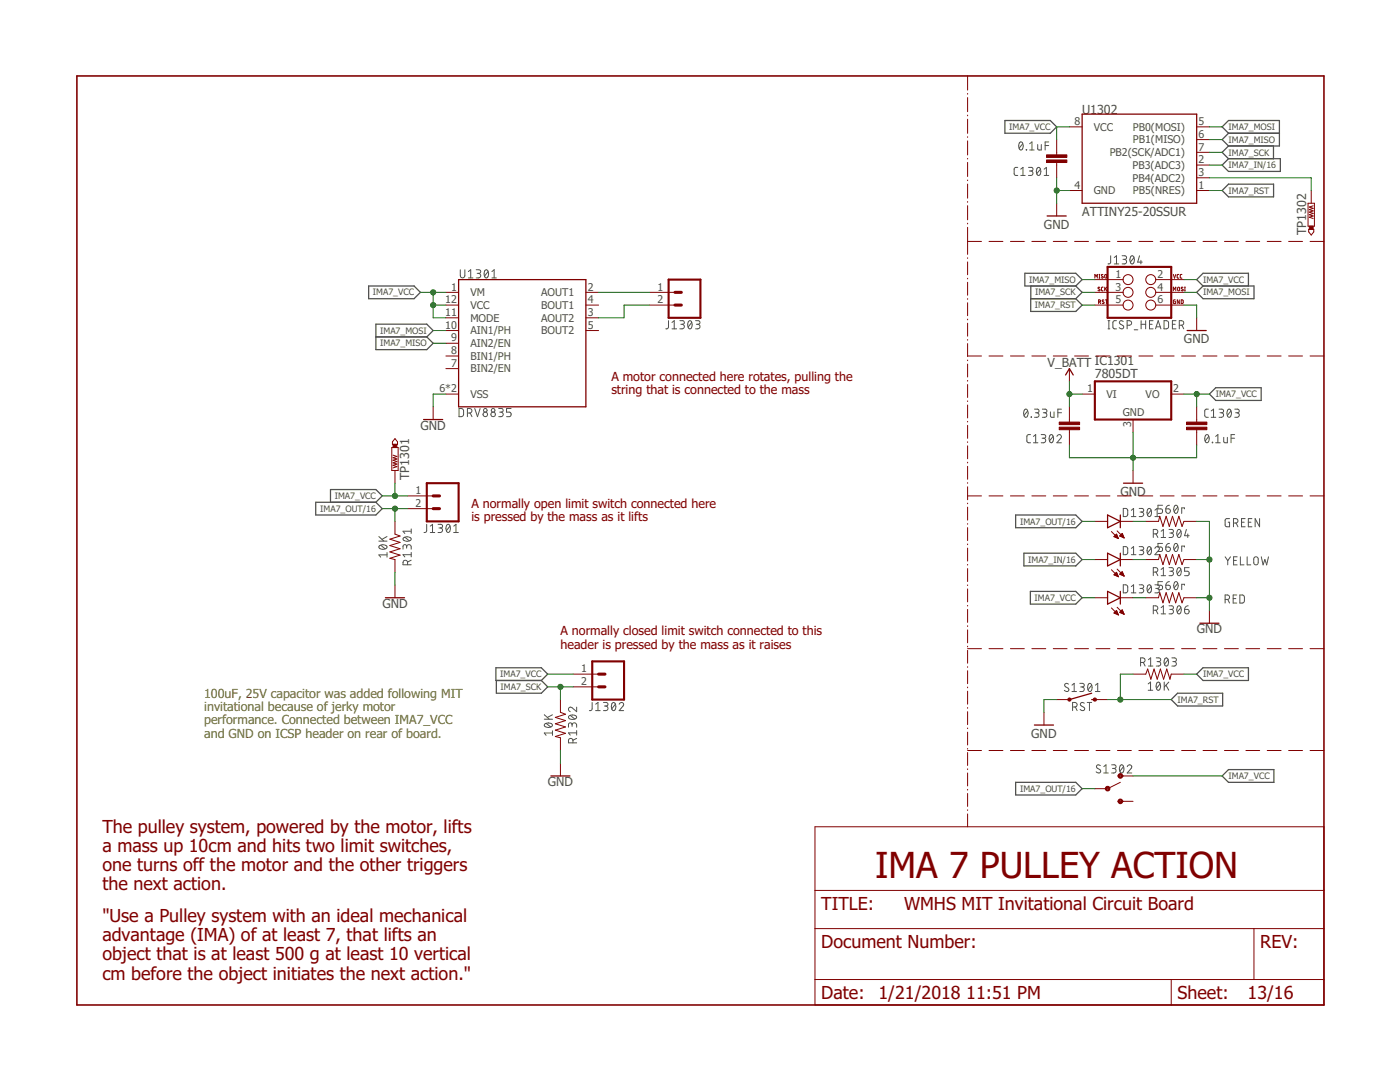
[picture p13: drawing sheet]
<svg xmlns="http://www.w3.org/2000/svg" width="279mm" height="216mm" viewBox="0 0 279 216" stroke-linecap="round" stroke-linejoin="round" font-family="sans-serif">
<defs><g id="words">
<text font-size="7.2" fill="#800000" x="174.7" y="175.1">IMA 7 PULLEY ACTION</text>
<g font-size="3.6" fill="#800000">
<text x="20.4" y="166.2">The pulley system, powered by the motor, lifts</text>
<text x="20.4" y="170.1">a mass up 10cm and hits two limit switches,</text>
<text x="20.4" y="173.9">one turns off the motor and the other triggers</text>
<text x="20.4" y="177.7">the next action.</text>
<text x="20.4" y="184">&quot;Use a Pulley system with an ideal mechanical</text>
<text x="163.9" y="181.5">TITLE:</text>
<text x="180.4" y="181.5">WMHS MIT Invitational Circuit Board</text>
<text x="20.4" y="187.8">advantage (IMA) of at least 7, that lifts an</text>
<text x="20.4" y="191.6">object that is at least 500 g at least 10 vertical</text>
<text x="163.9" y="189.1">Document Number:</text>
<text x="251.5" y="189.1">REV:</text>
<text x="20.4" y="195.5">cm before the object initiates the next action.&quot;</text>
<text x="163.9" y="199.3">Date:</text>
<text x="175.3" y="199.3">1/21/2018</text>
<text x="192.8" y="199.3">11:51 PM</text>
<text x="235" y="199.3">Sheet:</text>
<text x="249" y="199.3">13/16</text>
</g>
<g font-size="2.5" fill="#505050">
<text x="216" y="22.8">U1302</text>
<text x="208.4" y="45.6">GND</text>
<text x="216" y="43.1">ATTINY25-20SSUR</text>
<text x="260.7" y="46.9" transform="rotate(-90 260.7 46.9)">TP1302</text>
<text x="236.3" y="68.5">GND</text>
<text x="209.1" y="73.3">V_BATT IC1301</text>
<text x="218.5" y="75.5">7805DT</text>
<text x="83.9" y="85.8">GND</text>
<text x="81.6" y="95.8" transform="rotate(-90 81.6 95.8)">TP1301</text>
<text x="223.6" y="99">GND</text>
<text x="76.3" y="121.3">GND</text>
<text x="238.8" y="126.4">GND</text>
<text x="205.8" y="147.2">GND</text>
<text x="109.3" y="156.9">GND</text>
</g>
<g font-size="2.5" fill="#800000">
<text x="122" y="76">A motor connected here rotates, pulling the</text>
<text x="122" y="78.6">string that is connected to the mass</text>
<text x="94.1" y="101.4">A normally open limit switch connected here</text>
<text x="94.1" y="104">is pressed by the mass as it lifts</text>
<text x="111.8" y="126.8">A normally closed limit switch connected to this</text>
<text x="111.8" y="129.4">header is pressed by the mass as it raises</text>
</g>
<g font-size="2.5" fill="#808000">
<text x="40.7" y="139.2">100uF, 25V capacitor was added following MIT</text>
<text x="40.7" y="141.9">invitational because of jerky motor</text>
<text x="40.7" y="144.5">performance. Connected between IMA7_VCC</text>
<text x="40.7" y="147.2">and GND on ICSP header on rear of board.</text>
</g>
<g font-size="2.1" fill="#505050">
<text x="214.4" y="25">8</text>
<text x="218.3" y="26.1">VCC</text>
<text x="226.1" y="28.6">PB1(MISO)</text>
<text x="226.1" y="26.1">PB0(MOSI)</text>
<text x="239.2" y="27.5">6</text>
<text x="239.2" y="25">5</text>
<text x="221.5" y="31.2">PB2(SCK/ADC1)</text>
<text x="226" y="33.7">PB3(ADC3)</text>
<text x="239.2" y="30">7</text>
<text x="239.2" y="32.6">2</text>
<text x="239.2" y="35.1">3</text>
<text x="214.4" y="37.7">4</text>
<text x="218.3" y="38.8">GND</text>
<text x="226" y="36.2">PB4(ADC2)</text>
<text x="226.1" y="38.8">PB5(NRES)</text>
<text x="239.2" y="37.7">1</text>
<text x="90" y="58">1</text>
<text x="93.9" y="59.1">VM</text>
<text x="108" y="59.1">AOUT1</text>
<text x="117.3" y="58">2</text>
<text x="131.2" y="58">1</text>
<text x="222.6" y="55.4">1</text>
<text x="222.6" y="58">3</text>
<text x="231" y="55.4">2</text>
<text x="231" y="58">4</text>
<text x="88.8" y="65.6">10</text>
<text x="88.8" y="63.1">11</text>
<text x="88.8" y="60.5">12</text>
<text x="93.9" y="64.2">MODE</text>
<text x="93.9" y="61.6">VCC</text>
<text x="108" y="64.2">AOUT2</text>
<text x="108" y="61.6">BOUT1</text>
<text x="117.3" y="63.1">3</text>
<text x="117.3" y="60.5">4</text>
<text x="117.3" y="65.6">5</text>
<text x="131.2" y="60.5">2</text>
<text x="222.6" y="60.5">5</text>
<text x="231" y="60.5">6</text>
<text x="90" y="68.1">9</text>
<text x="90" y="70.7">8</text>
<text x="93.9" y="66.7">AIN1/PH</text>
<text x="93.9" y="69.2">AIN2/EN</text>
<text x="93.9" y="71.8">BIN1/PH</text>
<text x="108" y="66.7">BOUT2</text>
<text x="90" y="73.2">7</text>
<text x="93.9" y="74.3">BIN2/EN</text>
<text x="87.7" y="78.3">6*2</text>
<text x="93.9" y="79.4">VSS</text>
<text x="217" y="78.3">1</text>
<text x="220.8" y="79.4">VI</text>
<text x="224.1" y="83">GND</text>
<text x="228.6" y="79.4">VO</text>
<text x="234.1" y="78.3">2</text>
<text x="225.8" y="85.2" transform="rotate(-90 225.8 85.2)">3</text>
<text x="83" y="98.6">1</text>
<text x="83" y="101.1">2</text>
<text x="116" y="134.2">1</text>
<text x="116" y="136.7">2</text>
</g>
<g font-size="1.8" fill="#505050">
<text x="201.4" y="26">IMA7_VCC</text>
<text x="245.2" y="26">IMA7_MOSI</text>
<text x="245.2" y="28.5">IMA7_MISO</text>
<text x="245.2" y="31">IMA7_SCK</text>
<text x="245.2" y="33.6">IMA7_IN/16</text>
<text x="245.2" y="38.6">IMA7_RST</text>
<text x="74.4" y="59">IMA7_VCC</text>
<text x="205.4" y="56.4">IMA7_MISO</text>
<text x="206.6" y="59">IMA7_SCK</text>
<text x="240.1" y="56.4">IMA7_VCC</text>
<text x="240.1" y="59">IMA7_MOSI</text>
<text x="206.5" y="61.5">IMA7_RST</text>
<text x="75.9" y="66.6">IMA7_MOSI</text>
<text x="75.9" y="69.1">IMA7_MISO</text>
<text x="242.6" y="79.3">IMA7_VCC</text>
<text x="66.8" y="99.6">IMA7_VCC</text>
<text x="63.9" y="102.1">IMA7_OUT/16</text>
<text x="203.6" y="104.7">IMA7_OUT/16</text>
<text x="205.2" y="112.3">IMA7_IN/16</text>
<text x="206.5" y="119.9">IMA7_VCC</text>
<text x="99.8" y="135.1">IMA7_VCC</text>
<text x="99.9" y="137.7">IMA7_SCK</text>
<text x="240.1" y="135.1">IMA7_VCC</text>
<text x="235" y="140.2">IMA7_RST</text>
<text x="245.2" y="155.5">IMA7_VCC</text>
<text x="203.6" y="158">IMA7_OUT/16</text>
</g>
</g></defs>
<g fill="none" stroke="#505050" stroke-width=".2">
<path d="M203.1 33.4h-.5l-.2 .4v1l.2 .2h.5M203.5 28.4l.3-.1a.93 .93 0 0 1 0 1.6 .98 .98 0 0 1-.3-1.5zM203.7 35h.9M203.7 33.8l.5-.4v1.6M204.1 28.7l-.7 .9M204.8 29.8l.1 .1zM205.3 33.4h.5a.36 .36 0 0 1 .4 .4 .36 .36 0 0 1-.4 .3h-.4M205.5 29.9h.9M205.5 28.7l.5-.4v1.6M205.7 34.1a.44 .44 0 0 1 .5 .5 .44 .44 0 0 1-.5 .4h-.4M207 33.5l.3-.1a.95 .95 0 0 1 0 1.6 1 1 0 0 1-.3-1.5zM207.1 28.9v.9l.3 .1h.4v-1"/>
<path d="M207.6 33.8l-.7 .8M208.4 35h.9M208.4 33.8l.4-.4v1.6M208.6 29h.7M209.3 28.3h-.7v1.6M91.9 53.8v1.2a.46 .46 0 0 0 .4 .5 .46 .46 0 0 0 .5-.5v-1.2M93.5 54.2l.4-.4v1.7M93.5 55.5h.9M95 53.8h.6a.36 .36 0 0 1 .3 .4 .36 .36 0 0 1-.3 .3h-.4M95.5 54.5a.46 .46 0 0 1 .4 .5 .46 .46 0 0 1-.4 .5h-.5M96.8 53.9l.2-.1a.95 .95 0 0 1 0 1.7 1.04 1.04 0 0 1-.2-1.6zM97.4 54.2l-.7 .9"/>
<path d="M98.2 55.5h.9M98.2 54.2l.4-.4v1.7M221.7 51l-.1 1.5-.2 .1-.3 .1M222.4 52.7h.9M222.4 51.4l.4-.4v1.7M223.9 51h.6a.36 .36 0 0 1 .3 .4 .36 .36 0 0 1-.3 .4h-.4M224.4 51.8a.46 .46 0 0 1 .4 .4 .46 .46 0 0 1-.4 .5h-.5M225.7 51.1l.3-.1a.97 .97 0 0 1 0 1.7 1.02 1.02 0 0 1-.3-1.6zM226.3 51.4l-.7 .9M227.4 51l-.3 1.3h.9M227.7 51.9v.8M133.4 64v1.4l-.2 .2h-.3"/>
<path d="M134.1 65.6h.9M134.1 64.3l.5-.3v1.6M135.7 64h.5a.36 .36 0 0 1 .4 .3 .36 .36 0 0 1-.4 .4h-.3M136.1 64.7a.46 .46 0 0 1 .5 .5 .46 .46 0 0 1-.5 .4h-.4M137.5 64.1l.2-.1a.97 .97 0 0 1 0 1.6 1 1 0 0 1-.2-1.5zM138 64.3l-.7 1M138.8 64h.5a.36 .36 0 0 1 .4 .3 .36 .36 0 0 1-.4 .4h-.3M139.3 64.7a.46 .46 0 0 1 .4 .5 .46 .46 0 0 1-.4 .4h-.5M221.1 65.6h.4M221.1 64h.4M221.3 64v1.6M222.8 64h-.5l-.2 .3v1.1l.2 .2h.5"/>
<path d="M224.2 64.1l-.2-.1a.37 .37 0 0 0-.5 .2 .37 .37 0 0 0 .1 .5l.5 .2a.38 .38 0 0 1 .1 .6 .38 .38 0 0 1-.5 .1l-.3-.2M224.9 64.9h.5a.46 .46 0 0 0 .4-.5 .46 .46 0 0 0-.4-.4h-.5v1.6M226.4 65.8h.7M227.7 64v1.6M227.7 64.7h.9M228.6 64v1.6M229.4 64.7h.5M230.1 64h-.7v1.6h.7M230.6 65.6l.5-1.6 .6 1.6M230.7 65.2h.9M232.3 64h.6l.3 .3v1l-.3 .3h-.6zM234 64.7h.5"/>
<path d="M234.7 64h-.7v1.6h.7M235.4 64.9h.4a.46 .46 0 0 0 .4-.5 .46 .46 0 0 0-.4-.4h-.4v1.6M235.9 64.9l.3 .7M91.6 81.5l.8 .1a1.33 1.33 0 0 1 .1 1.3l-.3 .2h-.6zM93.3 82.4h.4a.46 .46 0 0 0 .5-.4 .46 .46 0 0 0-.5-.5h-.4v1.6M93.8 82.4l.4 .7M94.7 81.5l.6 1.6 .5-1.6M99.5 81.5h.6a.36 .36 0 0 1 .3 .4 .36 .36 0 0 1-.3 .3h-.4M100 82.2a.46 .46 0 0 1 .4 .5 .46 .46 0 0 1-.4 .4h-.5M102 81.5h-.9v.7h.5a.46 .46 0 0 1 .4 .5 .46 .46 0 0 1-.4 .4h-.5M204.5 81.7l.2-.1a.95 .95 0 0 1 0 1.7 1.04 1.04 0 0 1-.2-1.6zM205.1 82l-.7 .9"/>
<path d="M205.7 86.7h-.6l-.2 .4 .1 1 .1 .2h.6M205.8 83.2l.1 .1zM206.2 88.3h.9M206.2 87.1l.5-.4v1.6M206.5 81.6h.5a.36 .36 0 0 1 .4 .4 .36 .36 0 0 1-.4 .4h-.3M206.9 82.4a.46 .46 0 0 1 .5 .4 .46 .46 0 0 1-.5 .5h-.4M207.8 86.7h.5a.36 .36 0 0 1 .4 .4 .36 .36 0 0 1-.4 .3h-.3M208 81.6h.6a.36 .36 0 0 1 .3 .4 .36 .36 0 0 1-.3 .4h-.4M208.3 87.4a.46 .46 0 0 1 .4 .5 .46 .46 0 0 1-.4 .4h-.5M208.5 82.4a.46 .46 0 0 1 .4 .4 .46 .46 0 0 1-.4 .5h-.5M209.6 86.8l.2-.1a.97 .97 0 0 1 0 1.6 1.02 1.02 0 0 1-.2-1.5zM209.6 82.2l.1 .9 .2 .2h.5v-1.1"/>
<path d="M210.2 87.1l-.8 .9M210.9 87.1a.44 .44 0 0 1 .7-.4 .44 .44 0 0 1 .1 .7l-.8 .9h.9M211.1 82.4h.7M211.8 81.6h-.7v1.7M240.6 86.8l.3-.1a.97 .97 0 0 1 0 1.6 1.02 1.02 0 0 1-.3-1.5zM241.2 81.6l-.6 .1-.2 .3 .1 1 .1 .2 .6 .1M241.2 87.1l-.7 .9M241.7 83.3h.9M241.7 82l.5-.4v1.7M241.9 88.2l.1 .1zM242.6 88.3h.9M242.6 87.1l.5-.4v1.6"/>
<path d="M243.3 81.6h.5a.36 .36 0 0 1 .4 .4 .36 .36 0 0 1-.4 .4h-.3M243.8 82.4a.46 .46 0 0 1 .4 .4 .46 .46 0 0 1-.4 .5h-.5M244.2 87.3v.9l.3 .1h.4v-1M245.1 81.7l.2-.1a.95 .95 0 0 1 0 1.7 1.04 1.04 0 0 1-.2-1.6zM245.7 82l-.8 .9M245.7 87.4h.7M246.4 86.7h-.7v1.6M246.4 81.6h.6a.36 .36 0 0 1 .3 .4 .36 .36 0 0 1-.3 .4h-.4M246.9 82.4a.46 .46 0 0 1 .4 .4 .46 .46 0 0 1-.4 .5h-.5M75.6 108h1.6M75.6 107.1l1 .9M75.7 108.9a1.02 1.02 0 0 1 1.5 .3 .97 .97 0 0 1-1.6 0z"/>
<path d="M76 108.8l.9 .7M77.2 110.7h-1.6l.4 .5M77.2 110.3v.9M77.2 107.1l-1 .5M80.5 107.3a1.04 1.04 0 0 1 1.6 .2 .95 .95 0 0 1-1.7 0zM80.8 107.2l.9 .7M81.2 109.1a.46 .46 0 0 1 .4-.4 .46 .46 0 0 1 .5 .4v.5M81.2 109.4v-.4a.36 .36 0 0 0-.4-.3 .36 .36 0 0 0-.4 .3v.6M81.3 112.7v-.5a.46 .46 0 0 0-.4-.4 .46 .46 0 0 0-.5 .4v.5h1.7M82.1 111.8l-.8 .3M82.1 110.7h-1.7l.4 .4M82.1 105.5v.9"/>
<path d="M82.1 110.2v.9M82.1 106h-1.7l.4 .4M85.2 104.6l-.1 1.4-.5 .3M85.9 106.3h.9M85.9 105l.4-.4v1.7M87.4 104.6h.6a.36 .36 0 0 1 .3 .4 .36 .36 0 0 1-.3 .3h-.4M87.9 105.3a.46 .46 0 0 1 .4 .5 .46 .46 0 0 1-.4 .5h-.5M89.2 104.7l.3-.1a.97 .97 0 0 1 0 1.7 1.03 1.03 0 0 1-.3-1.6zM89.8 105l-.7 .9M90.6 106.3h.9M90.6 105l.4-.4v1.7M224.2 116.7h.6l.2 .3v1l-.2 .3h-.6z"/>
<path d="M224.2 109.1h.6l.2 .2v1.1l-.2 .3h-.6zM224.2 101.5h.6l.2 .2v1.1l-.2 .2-.6 .1zM225.8 110.7h.9M225.8 118.3h.9M225.8 117.1l.4-.4v1.6M225.8 101.8l.4-.3v1.6M225.8 109.4l.4-.3v1.6M225.8 103.1h.9M227.4 116.7h.5a.36 .36 0 0 1 .4 .4 .36 .36 0 0 1-.4 .3h-.4M227.4 109.1h.5a.36 .36 0 0 1 .4 .3 .36 .36 0 0 1-.4 .4h-.4M227.4 101.5h.5a.36 .36 0 0 1 .4 .3 .36 .36 0 0 1-.4 .4h-.4M227.8 117.4a.44 .44 0 0 1 .5 .5 .44 .44 0 0 1-.5 .4h-.4"/>
<path d="M227.8 109.8a.44 .44 0 0 1 .5 .4 .44 .44 0 0 1-.5 .5h-.4M227.8 102.2a.46 .46 0 0 1 .5 .4 .46 .46 0 0 1-.5 .5h-.4M229.1 116.8l.3-.1a.95 .95 0 0 1 0 1.6 1 1 0 0 1-.3-1.5zM229.1 109.2l.3-.1a.95 .95 0 0 1 0 1.6 1 1 0 0 1-.3-1.5zM229.1 101.6l.3-.1a.97 .97 0 0 1 0 1.6 1.03 1.03 0 0 1-.3-1.5zM229.7 117.1l-.7 .8M229.7 109.4l-.7 .9M229.7 101.8l-.7 .9M230.2 114.2h.4a.44 .44 0 0 0 .5-.5 .44 .44 0 0 0-.5-.4h-.4v1.6M230.2 106.5h.4a.44 .44 0 0 0 .5-.4 .44 .44 0 0 0-.5-.5h-.4v1.7M230.5 116.7h.5a.36 .36 0 0 1 .4 .4 .36 .36 0 0 1-.4 .3h-.3M230.5 109.4a.44 .44 0 0 1 .6-.3 .44 .44 0 0 1 .1 .7l-.7 .9h.9"/>
<path d="M230.5 103.1h.9M230.5 101.8l.4-.3v1.6M230.7 114.2l.4 .7M230.7 106.5l.4 .8M230.9 117.4a.44 .44 0 0 1 .5 .5 .44 .44 0 0 1-.5 .4h-.4M231.7 106l.5-.4v1.7M231.7 113.6l.5-.3v1.6M231.7 114.9h.9M231.7 107.3h.9M232 116.1h-.9v.7h.5a.45 .45 0 0 1 .4 .4 .45 .45 0 0 1-.4 .5h-.5M232 108.4h-.9v.8h.5a.45 .45 0 0 1 .4 .4 .45 .45 0 0 1-.4 .4h-.5M232 100.8h-.9v.7h.5a.46 .46 0 0 1 .4 .5 .46 .46 0 0 1-.4 .4h-.5"/>
<path d="M232.7 116.8h.5a.45 .45 0 0 1 .4 .5 .45 .45 0 0 1-.5 .4 .45 .45 0 0 1-.4-.5zM232.7 109.2h.5a.45 .45 0 0 1 .4 .5 .45 .45 0 0 1-.5 .3 .45 .45 0 0 1-.4-.4zM232.7 101.5h.5a.45 .45 0 0 1 .4 .5 .45 .45 0 0 1-.5 .4 .45 .45 0 0 1-.4-.4zM233.3 113.3h.5a.36 .36 0 0 1 .4 .3 .36 .36 0 0 1-.4 .4h-.3M233.3 105.6h.5a.36 .36 0 0 1 .4 .4 .36 .36 0 0 1-.4 .4h-.3M233.4 116.1l-.4 .1-.3 .6M233.4 108.4l-.4 .2-.3 .6M233.4 100.8l-.4 .1-.3 .6M233.7 114a.44 .44 0 0 1 .5 .4 .44 .44 0 0 1-.5 .5h-.4M233.7 106.4a.44 .44 0 0 1 .5 .4 .44 .44 0 0 1-.5 .5h-.4M234.4 116.2l.3-.1a.93 .93 0 0 1 0 1.6 1.02 1.02 0 0 1-.3-1.5zM234.4 108.5l.3-.1a.93 .93 0 0 1 0 1.6 1.02 1.02 0 0 1-.3-1.5z"/>
<path d="M234.4 100.9l.3-.1a.95 .95 0 0 1 0 1.6 1.06 1.06 0 0 1-.3-1.5zM235.1 113.4l.2-.1a.95 .95 0 0 1 0 1.6 1 1 0 0 1-.2-1.5zM235.1 105.7l.2-.1a.95 .95 0 0 1 0 1.7 1 1 0 0 1-.2-1.6zM235.1 116.4l-.8 .9M235.1 108.8l-.8 .9M235.1 101.2l-.8 .9M235.7 113.6l-.8 .9M235.7 106l-.8 .9M236.4 101.5v-.2h-.6v1.1M236.4 109.2v-.2h-.6v1M236.4 116.8v-.2h-.6v1.1M236.8 105.6l-.4 1.3h.9"/>
<path d="M237 106.5v.8M237.3 113.3h-.9v.7h.6a.45 .45 0 0 1 .3 .4 .45 .45 0 0 1-.3 .5h-.6M244.5 119.6h.4a.44 .44 0 0 0 .5-.4 .44 .44 0 0 0-.5-.5h-.4v1.6M244.5 111.1l.5 .8M245 119.6l.4 .7M245 111.9v.8M245.4 103.5h-.7l-.2 .2v1l.2 .4h.7v-.9h-.3M245.6 111.1l-.6 .8M246.1 119.4h.5M246.2 104.4h.4a.44 .44 0 0 0 .5-.5 .44 .44 0 0 0-.5-.4h-.4v1.6M246.2 111.8h.5M246.7 104.4l.4 .7"/>
<path d="M246.8 118.7h-.7v1.6h.7M246.9 111.1h-.7v1.6h.7M247.4 118.7h.7l.2 .3v.9l-.2 .4h-.7zM247.5 111.1v1.6h.8M247.8 104.2h.5M248.5 103.5h-.7v1.6h.7M248.9 111.1v1.6h.7M249.1 104.2h.6M249.9 103.5h-.8v1.6h.8M250.3 111.2l.4-.1 .3 .1 .1 1.1a.44 .44 0 0 1-.4 .4 .44 .44 0 0 1-.5-.4zM251.4 103.5v1.6l-.9-1.6v1.6M251.7 111.1l.4 1.6 .3-1.1 .4 1.1 .4-1.6"/>
<path d="M213.2 136.5l-.2-.1a.38 .38 0 0 0-.5 .1 .38 .38 0 0 0 .1 .5l.5 .3a.41 .41 0 0 1 .1 .6 .41 .41 0 0 1-.6 0l-.2-.1M213.9 136.7l.5-.3v1.6M213.9 138h.9M215.5 136.4h.5a.36 .36 0 0 1 .4 .3 .36 .36 0 0 1-.4 .4h-.3M215.9 137.1a.46 .46 0 0 1 .5 .4 .46 .46 0 0 1-.5 .5h-.4M217.3 136.5l.2-.1a.97 .97 0 0 1 0 1.6 1.02 1.02 0 0 1-.2-1.5zM217.9 136.7l-.8 .9M218.6 138h.9M218.6 136.7l.5-.3v1.6M227.6 132.2h.5a.46 .46 0 0 0 .4-.5 .46 .46 0 0 0-.4-.4h-.5v1.6M228.2 132.2l.3 .7M229.2 136.5l.4-.4v1.6"/>
<path d="M229.2 137.7h.9M229.2 131.6l.4-.3v1.6M229.2 132.9h.9M230.2 121.8h.4a.44 .44 0 0 0 .5-.5 .44 .44 0 0 0-.5-.4h-.4v1.6M230.7 121.8l.4 .7M230.8 131.3h.5a.37 .37 0 0 1 .3 .3 .37 .37 0 0 1-.3 .4h-.4M230.9 136.2l.3-.1a.95 .95 0 0 1 0 1.6 1.04 1.04 0 0 1-.3-1.5zM231.2 132a.44 .44 0 0 1 .4 .5 .44 .44 0 0 1-.4 .4h-.4M231.5 136.5l-.7 .9M231.7 121.2l.5-.3v1.6M231.7 122.5h.9M232.3 136.1v1.6"/>
<path d="M232.5 131.4l.3-.1a.97 .97 0 0 1 0 1.6 1 1 0 0 1-.3-1.5zM232.7 136.7l.6 1M233.1 131.6l-.7 .9M233.3 136.1l-1 1M233.3 120.9h.5a.36 .36 0 0 1 .4 .3 .36 .36 0 0 1-.4 .4h-.3M233.7 121.6a.44 .44 0 0 1 .5 .4 .44 .44 0 0 1-.5 .5h-.4M233.9 131.3h.5a.37 .37 0 0 1 .4 .3 .37 .37 0 0 1-.4 .4h-.3M234.3 132a.44 .44 0 0 1 .5 .5 .44 .44 0 0 1-.5 .4h-.4M235.1 121l.2-.1a.95 .95 0 0 1 0 1.6 1 1 0 0 1-.2-1.5zM235.7 121.2l-.8 .9M236.4 121.6h.6a.45 .45 0 0 1 .3 .5 .45 .45 0 0 1-.5 .4 .45 .45 0 0 1-.4-.5zM237.1 120.9l-.4 .1-.3 .6"/>
<path d="M108.6 143.5h1.7M108.6 142.6l1 .9M108.7 144.5a1.06 1.06 0 0 1 1.6 .2 .95 .95 0 0 1-1.7 0zM109 144.3l.9 .8M110.3 146.3h-1.7l.4 .4M110.3 145.8v.9M110.3 142.6l-1 .6M113.6 142.9a1.03 1.03 0 0 1 1.5 .2 .97 .97 0 0 1-1.6 0zM113.8 142.7l.9 .8M114.2 144.7a.46 .46 0 0 1 .4-.5 .46 .46 0 0 1 .5 .5v.4M114.2 144.9v-.3a.36 .36 0 0 0-.4-.4 .36 .36 0 0 0-.3 .4v.5M114.3 148.2v-.4a.44 .44 0 0 0-.4-.5 .44 .44 0 0 0-.4 .5v.4h1.6"/>
<path d="M115.1 141.1v.9l-.9-.8a.45 .45 0 0 0-.7 .2 .45 .45 0 0 0 .3 .6M115.1 147.3l-.8 .4M115.1 146.2h-1.6l.3 .5M115.1 145.8v.9M118.2 140.2v1.4l-.6 .2M118.9 141.8h.9M118.9 140.5l.4-.3v1.6M120.4 140.2h.6a.36 .36 0 0 1 .3 .3 .36 .36 0 0 1-.3 .4h-.4M120.9 140.9a.46 .46 0 0 1 .4 .4 .46 .46 0 0 1-.4 .5h-.5M122.2 140.3l.2-.1a.95 .95 0 0 1 0 1.6 1.04 1.04 0 0 1-.2-1.5zM122.8 140.5l-.7 .9M123.6 140.5a.44 .44 0 0 1 .6-.3 .44 .44 0 0 1 .1 .7l-.7 .9h.9"/>
<path d="M214.1 141.1h.4a.46 .46 0 0 0 .5-.5 .46 .46 0 0 0-.5-.4h-.4v1.6M214.6 141.1l.4 .7M216.4 140.3l-.2-.1a.37 .37 0 0 0-.5 .1 .37 .37 0 0 0 .1 .5l.5 .3a.38 .38 0 0 1 .1 .5 .38 .38 0 0 1-.5 .2l-.3-.2M217 140.2h.9M217.4 140.2v1.6M219.6 152.8l-.2-.1a.38 .38 0 0 0-.5 .1 .38 .38 0 0 0 .1 .5l.5 .3a.41 .41 0 0 1 0 .6 .41 .41 0 0 1-.6-.1l-.1-.1M220.3 153l.4-.4v1.6M220.3 154.2h.9M221.8 152.6h.6a.36 .36 0 0 1 .3 .4 .36 .36 0 0 1-.3 .3h-.4M222.3 153.3a.46 .46 0 0 1 .4 .5 .46 .46 0 0 1-.4 .4h-.5M223.6 152.7l.3-.1a.97 .97 0 0 1 0 1.6 1.02 1.02 0 0 1-.3-1.5zM224.2 153l-.7 .9"/>
<path d="M225 153a.45 .45 0 0 1 .6-.4 .45 .45 0 0 1 .1 .7l-.7 .9h.9"/>
<circle cx="96.9" cy="82.7" r=".45"/>
<circle cx="96.9" cy="81.9" r=".36"/>
<circle cx="98.4" cy="82.7" r=".46"/>
<circle cx="98.4" cy="81.9" r=".37"/>
</g>
<g fill="none" stroke="#505050" stroke-width=".25">
<path d="M200.6 24h9l1.3 1.3-1.3 1.3h-9zM243.9 38l1.3-1.3h9v2.6h-9zM245.2 26.6h10.1M245.2 26.6l-1.3-1.3 1.3-1.3h10.1v5.1h-10.1M245.2 26.6l-1.3 1.3 1.3 1.2M245.2 29.1l-1.3 1.3 1.3 1.3M245.2 31.7h10.3v2.5h-10.3l-1.3-1.3zM254.1 29.1v2.6M73.6 57.1h9l1.3 1.2-1.3 1.3h-9zM204.5 54.5h10.2l1.3 1.3-1.3 1.3h-10.2zM205.7 59.6h9M205.7 57.1v5h9l1.3-1.2-1.3-1.3"/>
<path d="M214.7 57.1l1.3 1.2-1.3 1.3M238.8 58.3l1.3-1.2h10.2v2.5h-10.2zM240.1 57.1l-1.3-1.3 1.3-1.3h9.1v2.6M75 64.7h10.2l1.2 1.3-1.2 1.2 1.2 1.3-1.2 1.3h-10.2zM75 67.2h10.2M241.4 78.6l1.2-1.2h9.1v2.5h-9.1zM63 100.2h12l1.3 1.3-1.3 1.3h-12zM66 100.2v-2.5h9l1.3 1.3-1.3 1.2M202.7 102.8h12l1.3 1.2-1.3 1.3h-12zM204.3 110.4h10.4l1.3 1.3-1.3 1.2h-10.4zM205.6 118h9.1l1.3 1.3-1.3 1.2h-9.1zM99 133.2h9l1.3 1.3-1.3 1.3h-9z"/>
<path d="M99.1 135.8v2.5h8.9l1.3-1.2-1.3-1.3M233.7 139.6l1.3-1.3h9v2.6h-9zM238.8 134.5l1.3-1.3h9.1v2.6h-9.1zM202.7 156.1h12l1.3 1.3-1.3 1.2h-12zM243.9 154.8l1.3-1.2h9v2.5h-9z"/>
</g>
<g fill="none" stroke="#800000" stroke-width=".2">
<path d="M193.1 15.2v2.8M193.1 18.6v.2M193.1 19.5v2.8M193.1 23v.1M193.1 23.8v2.8M193.1 27.3v.1M193.1 28.1v2.8M193.1 31.6v.1M193.1 32.4v2.8M193.1 35.9v.1M193.1 36.7v2.8M210.9 27.9v3"/>
<path d="M210.9 32.4v3.1M213.4 25.3h2.6M213.4 38h2.6M238.8 25.3h2.6M238.8 27.9h2.6M238.8 38h2.6M238.8 30.4h2.6M238.8 32.9h2.6M238.8 35.5h2.6M261.7 38v2.6M89 58.3h2.5M116.9 58.3h2.6"/>
<path d="M129.6 58.3h5.1M193.1 40.2v.2M193.1 41v2.9M193.1 44.5v.2M193.1 45.4v5.4M193.1 51.4v.2M193.1 52.3v2.5M193.1 55.5v.1M193.1 56.3v2.6M193.1 59.6v.1M193.1 48.2h2.8M197.4 48.2h2.8"/>
<path d="M201.7 48.2h2.7M205.9 48.2h2.8M210.2 48.2h2.8M210.9 40.6v2.5M214.5 48.2h2.7M218.5 58.3h5.7M218.5 55.5v-.7l.3 .4 .2-.4v.7M218.5 55.8h5.7M218.7 48.2h2.8M219.3 55.5h.2M219.3 54.8h.2M219.4 54.8v.7"/>
<path d="M219.5 57.4l-.3-.1-.1 .2 .4 .3v.2l-.4-.1M220.1 54.8h-.2l-.1 .1 .4 .3v.2h-.4M220.2 57.3l-.4 .2 .1 .5h.3M220.3 59.9h-.3v.1l.3 .3v.2h-.4M220.5 57.3v.7M220.5 54.9l.2-.1 .2 .1-.1 .6-.3-.1zM220.6 59.8h.4M220.6 57.6l.3 .4M220.8 59.8v.8M220.9 57.3l-.4 .4M223 48.2h2.8M227.3 48.2h2.8"/>
<path d="M230.7 58.3h5.6M230.7 55.8h5.6M231.5 48.2h2.8M234.2 58v-.7l.2 .4 .3-.4v.7M234.2 54.8l.2 .7 .3-.7M234.6 59.8l-.4 .1 .1 .7h.3v-.4h-.2M235 57.4l.2-.1 .2 .1-.1 .6-.3-.1zM235.3 54.8l-.4 .1v.5l.4 .1M235.4 59.8v.8l-.5-.8v.8M235.7 59.8l.4 .1-.1 .7h-.3zM235.8 48.2h2.8M235.9 54.8l-.4 .1 .1 .5 .3 .1"/>
<path d="M236.1 57.4l-.3-.1-.1 .2 .4 .3v.2l-.4-.1M236.4 58h.2M236.4 57.3h.2M236.5 57.3v.7M240.1 48.2h2.8M244.4 48.2h2.7M248.6 48.2h2.8M252.9 48.2h2.8M257.2 48.2h2.7M261 40.6h1.3v4.5h-1.3zM261.2 45.8h1v.5l-.5 .6-.5-.6zM261.5 48.2h2.7"/>
<path d="M262.1 41.1l-.8 .2 .8 .3-.8 .2 .8 .3-.8 .2 .8 .3-.8 .2 .8 .3-.8 .2 .8 .3M89 71h2.5M89 66h2.5M89 68.5h2.5M89 63.4h2.5M89 73.6h2.5M89 60.9h2.5M89 78.6h2.5M116.9 66h2.6M116.9 63.4h2.6M116.9 60.9h2.6M129.6 60.9h5.1"/>
<path d="M193.1 60.4v2.6M193.1 63.7v.1M193.1 64.5v2.6M193.1 67.8v.1M193.1 68.6v2.5M193.1 71.8v.2M193.1 72.6v2.6M193.1 75.9v.2M193.1 76.7v2.6M193.1 80v.1M193.1 71h2.8M197.4 71h2.8"/>
<path d="M201.7 71h2.7M205.9 71h2.8M210.2 71h2.8M213.4 73.6v2.5M214.5 71h2.7M216 78.6h2.5M218.5 60.9h5.7M218.7 71h2.8M219.2 60.2h.4l-.1-.3-.3-.1v.8M219.5 60.2l.1 .4M223 71h2.8M227.3 71h2.8"/>
<path d="M230.7 60.9h5.6M231.5 71h2.8M233.7 78.6h2.6M235.8 71h2.8M238.8 63.4v2.6M240.1 71h2.8M244.4 71h2.7M248.6 71h2.8M252.9 71h2.8M257.2 71h2.7M261.5 71h2.7M78.2 89.3h1.3v4.6h-1.3z"/>
<path d="M78.4 90.8l.8 .3-.8 .2 .8 .3-.8 .2 .8 .3-.8 .3 .8 .2-.8 .3 .8 .2-.8 .3M78.8 93.9v2.5M78.8 87.5l.5 .7v.5h-1v-.5zM81.4 99h5M86.4 81.2v2.5M193.1 80.8v2.6M193.1 84.1v.1M193.1 84.9v2.6M193.1 88.2v.1M193.1 89v2.5M193.1 92.2v.2M193.1 93v2.6"/>
<path d="M193.1 96.3v.1M193.1 97.1v2.6M193.1 99h2.8M197.4 99h2.8M201.7 99h2.7M205.9 99h2.8M210.2 99h2.8M213.4 81.2v3M213.4 85.7v3.1M214.5 99h2.7M218.7 99h2.8M223 99h2.8"/>
<path d="M226.1 83.7v2.6M226.1 93.9v2.5M227.3 99h2.8M231.5 99h2.8M235.8 99h2.8M238.8 81.2v3M238.8 85.7v3.1M240.1 99h2.8M244.4 99h2.7M248.6 99h2.8M252.9 99h2.8M257.2 99h2.7"/>
<path d="M261.5 99h2.7M78.8 104v2.6l1 .4-2 .6 2 .6-2 .7 2 .6-2 .6 2 .7-2 .6 1 .3v2.5M78.8 116.7v2.6M81.4 101.5h5M193.1 100.4v.1M193.1 101.2v2.6M193.1 104.5v.1M193.1 105.3v2.6M193.1 108.5v.2M193.1 109.4v2.6M193.1 112.6v.2M193.1 113.5v2.5"/>
<path d="M193.1 116.7v.1M193.1 117.5v2.6M218.5 119.3h2.5M218.5 111.7h2.5M218.5 104h2.5M221.8 113.7l1.4 1.4M221.8 106.1l1.4 1.4M222.3 114.7l.5-.5 .4 .9zM222.3 107.1l.9 .4M222.3 107.1l.5-.5 .4 .9M222.3 107.1h.7M222.4 114.7h.6"/>
<path d="M222.5 106.9h.5M222.5 114.8h.6M222.5 114.5h.5M222.5 107.2h.6M222.6 106.8h.3M222.6 114.4h.3M222.7 114.3h.2M222.7 106.7h.2M222.8 114.9h.3M222.8 107.3h.3M222.9 113.6l1.4 1.4M222.9 105.9l1.4 1.4"/>
<path d="M223.1 115h.1M223.1 107.4h.1M223.5 114.6l.5-.5 .3 .9zM223.5 106.9h.7M223.5 114.5h.7M223.6 119.3h2.5M223.6 111.7h2.5M223.6 104h2.5M223.6 106.8h.5M223.6 114.4h.5M223.6 114.7h.6M223.7 107.1h.5"/>
<path d="M223.7 114.3h.4M223.7 106.7h.4M223.8 106.6h.2M223.9 114.2h.1M223.9 114.8h.4M224 106.4l-.5 .6 .8 .3M224 106.4l.3 .9M224 106.4h.1M224 107.2h.3M224.2 114.9h.1M224.3 107.3h.1M228.7 119.3h2.5l.3-1 .6 2 .6-2 .7 2 .6-2 .6 2 .7-2 .6 2 .4-1h2.5"/>
<path d="M228.7 111.7h2.5l.3-1.1 .6 2.1 .6-2.1 .7 2.1 .6-2.1 .6 2.1 .7-2.1 .6 2.1 .4-1h2.5M228.7 104h2.5l.3-1 .6 2.1 .6-2.1 .7 2.1 .6-2.1 .6 2.1 .7-2.1 .6 2.1 .4-1.1h2.5M111.8 139.6v2.5l1.1 .4-2.1 .7 2.1 .6-2.1 .6 2.1 .7-2.1 .6 2.1 .6-2.1 .7 1 .2v2.6M114.4 134.5h5.1M114.4 137.1h5.1M193.1 120.8v.1M193.1 121.6v2.6M193.1 124.9v.1M193.1 125.7v2.6M193.1 128.9v.2M193.1 129.8v2.5M193.1 133v.2"/>
<path d="M193.1 133.8v2.6M193.1 137.1v.1M193.1 137.9v2.6M193.1 129.4h2.8M197.4 129.4h2.8M201.7 129.4h2.7M205.9 129.4h2.8M210.2 129.4h2.8M210.9 139.6h2.5M214.5 129.4h2.7M218.5 139.6h2.5M218.7 129.4h2.8"/>
<path d="M221.8 121.3l1.4 1.4M222.3 122.3l.5-.5 .4 .9zM222.4 122.3h.6M222.4 122.4h.7M222.5 122.1h.5M222.6 122h.3M222.7 122.5h.4M222.7 121.9h.2M222.9 121.2l1.4 1.4M223 129.4h2.8M223 122.6h.2M223.5 122.2l.5-.5 .3 .9z"/>
<path d="M223.5 122.1h.7M223.6 122.3h.6M223.6 122h.5M223.8 121.9h.2M223.9 122.4h.4M223.9 121.8h.1M224.2 122.5h.1M226.1 134.5h2.6l.3-1 .7 2 .6-2 .6 2 .7-2 .6 2 .7-2 .6 2 .2-1h2.6M227.3 129.4h2.8M231.5 129.4h2.8M235.8 129.4h2.8M240.1 129.4h2.8"/>
<path d="M241.4 121.8v2.6M244.4 129.4h2.7M248.6 129.4h2.8M252.9 129.4h2.8M257.2 129.4h2.7M261.5 129.4h2.7M111.8 152.3v2.5M193.1 141.2v.1M193.1 142v2.6M193.1 145.3v.1M193.1 146.1v2.6M193.1 149.4v.1"/>
<path d="M193.1 150.2v2.5M193.1 153.4v.2M193.1 154.2v2.6M193.1 157.5v.1M193.1 158.3v2.6M193.1 149.8h2.8M197.4 149.8h2.8M201.7 149.8h2.7M205.9 149.8h2.8M208.3 142.1v2.6M210.2 149.8h2.8M214.5 149.8h2.7"/>
<path d="M218.7 149.8h2.8M223 149.8h2.8M223.6 156.1l-2.6 1.3h-2.5M223.6 159.9h2.5M223.6 154.8h2.5M227.3 149.8h2.8M231.5 149.8h2.8M235.8 149.8h2.8M240.1 149.8h2.8M244.4 149.8h2.7M248.6 149.8h2.8M252.9 149.8h2.8"/>
<path d="M257.2 149.8h2.7M261.5 149.8h2.7M162.6 165h101.6v35.5h-101.6zM162.6 177.7h101.6M193.1 161.6v.1M193.1 162.4v2.6M162.6 185.3h101.6M162.6 195.5h101.6M233.7 195.5v5M250.3 185.3v10.2"/>
<circle cx="225.1" cy="55.8" r=".99"/>
<circle cx="225.1" cy="58.3" r=".99"/>
<circle cx="229.7" cy="58.3" r=".99"/>
<circle cx="229.7" cy="55.8" r=".99"/>
<circle cx="225.1" cy="60.9" r=".99"/>
<circle cx="229.7" cy="60.9" r=".99"/>
</g>
<path d="M15.3 15.2h248.9v185.3h-248.9z" fill="none" stroke="#800000" stroke-width=".32"/>
<g fill="none" stroke="#800000" stroke-width=".25">
<path d="M216 22.8h22.8v17.8h-22.8zM91.5 55.8h25.4v25.4h-25.4zM209 43.1h3.8M212.7 74.8l.7-1.2 .8 1.2M236.9 66h3.8M84.5 83.7h3.8M224.2 96.4h3.8M76.9 119.3h3.8M221 118l2.6 1.3-2.6 1.2zM221 102.8l2.6 1.2-2.6 1.3zM221 110.4l2.6 1.3-2.6 1.2zM223.6 102.8v2.5"/>
<path d="M223.6 110.4v2.5M223.6 118v2.5M217.9 139.6h.6M217.9 138.3l-4.5 1.3M239.5 124.4h3.8M109.9 154.8h3.8M206.4 144.7h3.8"/>
</g>
<path d="M133.4 55.8h6.4v7.6h-6.4zM221 53.3h12.7v10.1h-12.7zM218.5 76.1h15.2v7.6h-15.2zM85.2 96.4h6.3v7.6h-6.3zM118.2 132h6.3v7.6h-6.3z" fill="none" stroke="#800000" stroke-width=".42"/>
<path d="M134.7 58.3h1.3M134.7 60.9h1.3M86.4 99h1.3M86.4 101.5h1.3M119.5 137.1h1.2M119.5 134.5h1.2" fill="none" stroke="#800000" stroke-width=".61"/>
<g fill="#800000" stroke="#800000" stroke-width=".2">
<path d="M208.9 30.9h4v.5h-4z"/>
<path d="M208.9 31.9h4v.5h-4z"/>
<path d="M211.4 84.2h4.1v.5h-4.1z"/>
<path d="M211.4 85.2h4.1v.5h-4.1z"/>
<path d="M236.8 85.2h4.1v.5h-4.1z"/>
<path d="M236.8 84.2h4.1v.5h-4.1z"/>
<path d="M78.4 88.7h.8v.6h-.8z"/>
<path d="M261.3 45.1h.8v.7h-.8z"/>
</g>
<g fill="#800000" stroke="#800000" stroke-width=".2">
<path d="M223.3 154.5a.46 .46 0 0 1 .7 .2 .46 .46 0 0 1-.3 .6 .46 .46 0 0 1-.6-.5h.2a.26 .26 0 0 1 .4-.2 .26 .26 0 0 1 .1 .4 .26 .26 0 0 1-.4-.1l-.3-.1z" fill-rule="evenodd"/>
<path d="M223.3 159.5a.47 .47 0 0 1 .7 .2 .47 .47 0 0 1-.3 .7 .47 .47 0 0 1-.6-.5h.2a.26 .26 0 0 1 .4-.2 .26 .26 0 0 1 .1 .4 .26 .26 0 0 1-.4-.1l-.1-.1h-.2z" fill-rule="evenodd"/>
<path d="M220.8 157a.47 .47 0 0 1 .7 .2 .47 .47 0 0 1-.4 .6 .47 .47 0 0 1-.5-.4h.2a.26 .26 0 0 1 .4-.3 .26 .26 0 0 1 0 .5 .26 .26 0 0 1-.4-.1l-.2-.1z" fill-rule="evenodd"/>
<circle cx="213.4" cy="139.6" r=".33"/>
<circle cx="218.5" cy="139.6" r=".33"/>
</g>
<g fill="none" stroke="#008000" stroke-width=".2">
<path d="M210.9 38h2.5M210.9 35.5v5.1M213.4 25.3h-2.5v2.6M241.4 38h2.5M241.4 25.3h2.5M241.4 27.9h2.5M241.4 30.4h2.5M241.4 32.9h2.5M241.4 35.5h20.3v2.5M83.9 58.3h5.1M86.4 58.3v5.1h2.6M119.5 58.3h10.1"/>
<path d="M216 58.3h2.5M216 55.8h2.5M236.3 58.3h2.5M236.3 55.8h2.5M86.4 60.9h2.6M86.4 66h2.6M86.4 68.5h2.6M89 78.6h-2.6v2.6M129.6 60.9h-5.1v2.5h-5M213.4 78.6h2.6M213.4 76.1v5.1M216 60.9h2.5"/>
<path d="M236.3 78.6h5.1M236.3 60.9h2.5v2.5M238.8 78.6v2.6M76.3 99h5.1M78.8 96.4v2.6M213.4 88.8v2.5h25.4v-2.5M226.1 86.3v7.6M76.3 101.5h5.1M78.8 101.5v2.5M78.8 114.2v2.5M216 119.3h2.5M216 104h2.5"/>
<path d="M216 111.7h2.5M226.1 119.3h2.6M226.1 104h2.6M226.1 111.7h2.6M238.8 119.3h2.6M238.8 104h2.6v17.8M238.8 111.7h2.6M109.3 134.5h5.1M109.3 137.1h5.1M111.8 137.1v2.5M210.9 139.6h-2.6v2.5M221 139.6h12.7"/>
<path d="M226.1 134.5h-2.5v5.1M236.3 134.5h2.5M111.8 149.8v2.5M216 157.4h2.5M226.1 154.8h17.8"/>
</g>
<g fill="#008000" stroke="#008000" stroke-width=".2">
<circle cx="210.9" cy="38" r=".51"/>
<circle cx="226.1" cy="91.3" r=".51"/>
<circle cx="241.4" cy="111.7" r=".51"/>
<circle cx="241.4" cy="119.3" r=".51"/>
<circle cx="86.4" cy="58.3" r=".51"/>
<circle cx="86.4" cy="60.9" r=".51"/>
<circle cx="78.8" cy="99" r=".51"/>
<circle cx="238.8" cy="78.6" r=".51"/>
<circle cx="78.8" cy="101.5" r=".51"/>
<circle cx="111.8" cy="137.1" r=".51"/>
<circle cx="223.6" cy="139.6" r=".51"/>
<circle cx="213.4" cy="78.6" r=".51"/>
</g>
<use href="#words"/>
</svg>
